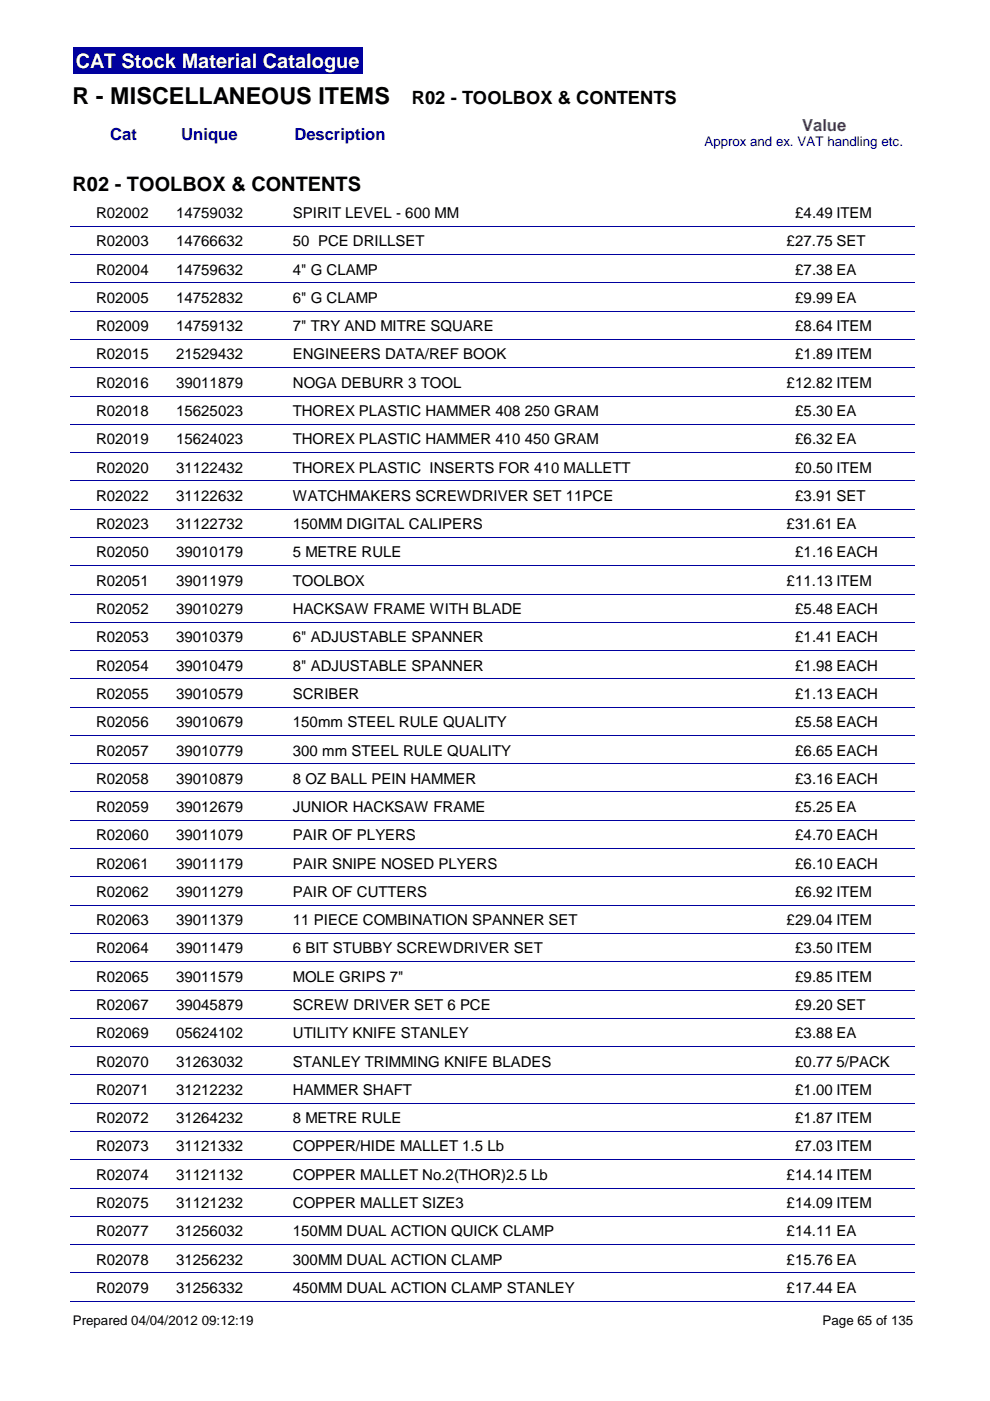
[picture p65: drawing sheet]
<svg xmlns="http://www.w3.org/2000/svg" width="210mm" height="297mm" viewBox="0 0 210 297" stroke-linecap="round" stroke-linejoin="round" font-family="sans-serif">
<defs><g id="words">
<text font-size="4.9" x="15.4" y="22.1">R - MISCELLANEOUS ITEMS</text>
<text font-size="4.2" fill="#fff" x="16" y="14.4">CAT Stock Material Catalogue</text>
<text font-size="4.2" x="15.4" y="40.5">R02 - TOOLBOX &amp; CONTENTS</text>
<text font-size="3.9" x="87.3" y="22.1">R02 - TOOLBOX &amp; CONTENTS</text>
<g font-size="3.5" fill="#00009e">
<text x="23.4" y="29.7">Cat</text>
<text x="38.4" y="29.8">Unique</text>
<text x="62.4" y="29.8">Description</text>
</g>
<text font-size="3.5" fill="#800080" x="170.1" y="27.7">Value</text>
<g font-size="3.2">
<text x="20.4" y="46.2">R02002</text>
<text x="37.3" y="46.2">14759032</text>
<text x="62.1" y="46.2">SPIRIT LEVEL - 600 MM</text>
<text x="168.6" y="46.2">£4.49 ITEM</text>
<text x="20.4" y="52.2">R02003</text>
<text x="37.3" y="52.2">14766632</text>
<text x="62.1" y="52.2">50 PCE DRILLSET</text>
<text x="166.8" y="52.2">£27.75 SET</text>
<text x="20.4" y="58.2">R02004</text>
<text x="37.3" y="58.2">14759632</text>
<text x="62.1" y="58.2">4&quot; G CLAMP</text>
<text x="168.6" y="58.2">£7.38 EA</text>
<text x="20.4" y="64.2">R02005</text>
<text x="37.3" y="64.2">14752832</text>
<text x="62.1" y="64.2">6&quot; G CLAMP</text>
<text x="168.6" y="64.2">£9.99 EA</text>
<text x="20.4" y="70.2">R02009</text>
<text x="37.3" y="70.2">14759132</text>
<text x="62.1" y="70.2">7&quot; TRY AND MITRE SQUARE</text>
<text x="168.6" y="70.2">£8.64 ITEM</text>
<text x="20.4" y="76.2">R02015</text>
<text x="37.3" y="76.2">21529432</text>
<text x="62.1" y="76.2">ENGINEERS DATA/REF BOOK</text>
<text x="168.6" y="76.2">£1.89 ITEM</text>
<text x="20.4" y="82.2">R02016</text>
<text x="37.3" y="82.2">39011879</text>
<text x="62.1" y="82.2">NOGA DEBURR 3 TOOL</text>
<text x="166.8" y="82.2">£12.82 ITEM</text>
<text x="20.4" y="88.2">R02018</text>
<text x="37.3" y="88.2">15625023</text>
<text x="62.1" y="88.2">THOREX PLASTIC HAMMER 408 250 GRAM</text>
<text x="168.6" y="88.2">£5.30 EA</text>
<text x="20.4" y="94.2">R02019</text>
<text x="37.3" y="94.2">15624023</text>
<text x="62.1" y="94.2">THOREX PLASTIC HAMMER 410 450 GRAM</text>
<text x="168.6" y="94.2">£6.32 EA</text>
<text x="20.4" y="100.2">R02020</text>
<text x="37.3" y="100.2">31122432</text>
<text x="62.1" y="100.2">THOREX PLASTIC INSERTS FOR 410 MALLETT</text>
<text x="168.6" y="100.2">£0.50 ITEM</text>
<text x="20.4" y="106.2">R02022</text>
<text x="37.3" y="106.2">31122632</text>
<text x="62.1" y="106.2">WATCHMAKERS SCREWDRIVER SET 11PCE</text>
<text x="168.6" y="106.2">£3.91 SET</text>
<text x="20.4" y="112.2">R02023</text>
<text x="37.3" y="112.2">31122732</text>
<text x="62.1" y="112.2">150MM DIGITAL CALIPERS</text>
<text x="166.8" y="112.2">£31.61 EA</text>
<text x="20.4" y="118.2">R02050</text>
<text x="37.3" y="118.2">39010179</text>
<text x="62.1" y="118.2">5 METRE RULE</text>
<text x="168.6" y="118.2">£1.16 EACH</text>
<text x="20.4" y="124.2">R02051</text>
<text x="37.3" y="124.2">39011979</text>
<text x="62.1" y="124.2">TOOLBOX</text>
<text x="166.8" y="124.2">£11.13 ITEM</text>
<text x="20.4" y="130.2">R02052</text>
<text x="37.3" y="130.2">39010279</text>
<text x="62.1" y="130.2">HACKSAW FRAME WITH BLADE</text>
<text x="168.6" y="130.2">£5.48 EACH</text>
<text x="20.4" y="136.2">R02053</text>
<text x="37.3" y="136.2">39010379</text>
<text x="62.1" y="136.2">6&quot; ADJUSTABLE SPANNER</text>
<text x="168.6" y="136.2">£1.41 EACH</text>
<text x="20.4" y="142.2">R02054</text>
<text x="37.3" y="142.2">39010479</text>
<text x="62.1" y="142.2">8&quot; ADJUSTABLE SPANNER</text>
<text x="168.6" y="142.2">£1.98 EACH</text>
<text x="20.4" y="148.2">R02055</text>
<text x="37.3" y="148.2">39010579</text>
<text x="62.1" y="148.2">SCRIBER</text>
<text x="168.6" y="148.2">£1.13 EACH</text>
<text x="20.4" y="154.2">R02056</text>
<text x="37.3" y="154.2">39010679</text>
<text x="62.1" y="154.2">150mm STEEL RULE QUALITY</text>
<text x="168.6" y="154.2">£5.58 EACH</text>
<text x="20.4" y="160.2">R02057</text>
<text x="37.3" y="160.2">39010779</text>
<text x="62.1" y="160.2">300 mm STEEL RULE QUALITY</text>
<text x="168.6" y="160.2">£6.65 EACH</text>
<text x="20.4" y="166.2">R02058</text>
<text x="37.3" y="166.2">39010879</text>
<text x="62.1" y="166.2">8 OZ BALL PEIN HAMMER</text>
<text x="168.6" y="166.2">£3.16 EACH</text>
<text x="20.4" y="172.2">R02059</text>
<text x="37.3" y="172.2">39012679</text>
<text x="62.1" y="172.2">JUNIOR HACKSAW FRAME</text>
<text x="168.6" y="172.2">£5.25 EA</text>
<text x="20.4" y="178.2">R02060</text>
<text x="37.3" y="178.2">39011079</text>
<text x="62.1" y="178.2">PAIR OF PLYERS</text>
<text x="168.6" y="178.2">£4.70 EACH</text>
<text x="20.4" y="184.1">R02061</text>
<text x="37.3" y="184.1">39011179</text>
<text x="62.1" y="184.1">PAIR SNIPE NOSED PLYERS</text>
<text x="168.6" y="184.1">£6.10 EACH</text>
<text x="20.4" y="190.2">R02062</text>
<text x="37.3" y="190.2">39011279</text>
<text x="62.1" y="190.2">PAIR OF CUTTERS</text>
<text x="168.6" y="190.2">£6.92 ITEM</text>
<text x="20.4" y="196.2">R02063</text>
<text x="37.3" y="196.2">39011379</text>
<text x="62.1" y="196.2">11 PIECE COMBINATION SPANNER SET</text>
<text x="166.8" y="196.2">£29.04 ITEM</text>
<text x="20.4" y="202.1">R02064</text>
<text x="37.3" y="202.1">39011479</text>
<text x="62.1" y="202.1">6 BIT STUBBY SCREWDRIVER SET</text>
<text x="168.6" y="202.1">£3.50 ITEM</text>
<text x="20.4" y="208.2">R02065</text>
<text x="37.3" y="208.2">39011579</text>
<text x="62.1" y="208.2">MOLE GRIPS 7&quot;</text>
<text x="168.6" y="208.2">£9.85 ITEM</text>
<text x="20.4" y="214.2">R02067</text>
<text x="37.3" y="214.2">39045879</text>
<text x="62.1" y="214.2">SCREW DRIVER SET 6 PCE</text>
<text x="168.6" y="214.2">£9.20 SET</text>
<text x="20.4" y="220.1">R02069</text>
<text x="37.3" y="220.1">05624102</text>
<text x="62.1" y="220.1">UTILITY KNIFE STANLEY</text>
<text x="168.6" y="220.1">£3.88 EA</text>
<text x="20.4" y="226.1">R02070</text>
<text x="37.3" y="226.1">31263032</text>
<text x="62.1" y="226.1">STANLEY TRIMMING KNIFE BLADES</text>
<text x="168.6" y="226.1">£0.77 5/PACK</text>
<text x="20.4" y="232.2">R02071</text>
<text x="37.3" y="232.2">31212232</text>
<text x="62.1" y="232.2">HAMMER SHAFT</text>
<text x="168.6" y="232.2">£1.00 ITEM</text>
<text x="20.4" y="238.1">R02072</text>
<text x="37.3" y="238.1">31264232</text>
<text x="62.1" y="238.1">8 METRE RULE</text>
<text x="168.6" y="238.1">£1.87 ITEM</text>
<text x="20.4" y="244.1">R02073</text>
<text x="37.3" y="244.1">31121332</text>
<text x="62.1" y="244.1">COPPER/HIDE MALLET 1.5 Lb</text>
<text x="168.6" y="244.1">£7.03 ITEM</text>
<text x="20.4" y="250.1">R02074</text>
<text x="37.3" y="250.1">31121132</text>
<text x="62.1" y="250.1">COPPER MALLET No.2(THOR)2.5 Lb</text>
<text x="166.8" y="250.1">£14.14 ITEM</text>
<text x="20.4" y="256.1">R02075</text>
<text x="37.3" y="256.1">31121232</text>
<text x="62.1" y="256.1">COPPER MALLET SIZE3</text>
<text x="166.8" y="256.1">£14.09 ITEM</text>
<text x="20.4" y="262.1">R02077</text>
<text x="37.3" y="262.1">31256032</text>
<text x="62.1" y="262.1">150MM DUAL ACTION QUICK CLAMP</text>
<text x="166.8" y="262.1">£14.11 EA</text>
<text x="20.4" y="268.1">R02078</text>
<text x="37.3" y="268.1">31256232</text>
<text x="62.1" y="268.1">300MM DUAL ACTION CLAMP</text>
<text x="166.8" y="268.1">£15.76 EA</text>
<text x="20.4" y="274.1">R02079</text>
<text x="37.3" y="274.1">31256332</text>
<text x="62.1" y="274.1">450MM DUAL ACTION CLAMP STANLEY</text>
<text x="166.8" y="274.1">£17.44 EA</text>
</g>
<text font-size="2.8" fill="#00009e" x="149.4" y="30.9">Approx and ex. VAT handling etc.</text>
<g font-size="2.8">
<text x="15.4" y="281">Prepared 04/04/2012 09:12:19</text>
<text x="174.4" y="281">Page 65 of 135</text>
</g>
</g></defs>
<path d="M15.4 10h61.4v5.6h-61.4z" fill="#00009e"/>
<g fill="none" stroke="#00009e" stroke-width=".21">
<path d="M15 48h179M15 54h179M15 60h179M15 66h179M15 72h179M15 78h179M15 84h179M15 90h179M15 96h179M15 102h179M15 108h179M15 113.9h179"/>
<path d="M15 120h179M15 126h179M15 131.9h179M15 137.9h179M15 144h179M15 149.9h179M15 155.9h179M15 161.9h179M15 167.9h179M15 173.9h179M15 179.9h179M15 185.9h179"/>
<path d="M15 191.9h179M15 197.9h179M15 203.9h179M15 209.9h179M15 215.9h179M15 221.9h179M15 227.9h179M15 233.9h179M15 239.9h179M15 245.9h179M15 251.9h179M15 257.9h179"/>
<path d="M15 263.9h179M15 269.9h179M15 275.9h179"/>
</g>
<use href="#words"/>
</svg>
